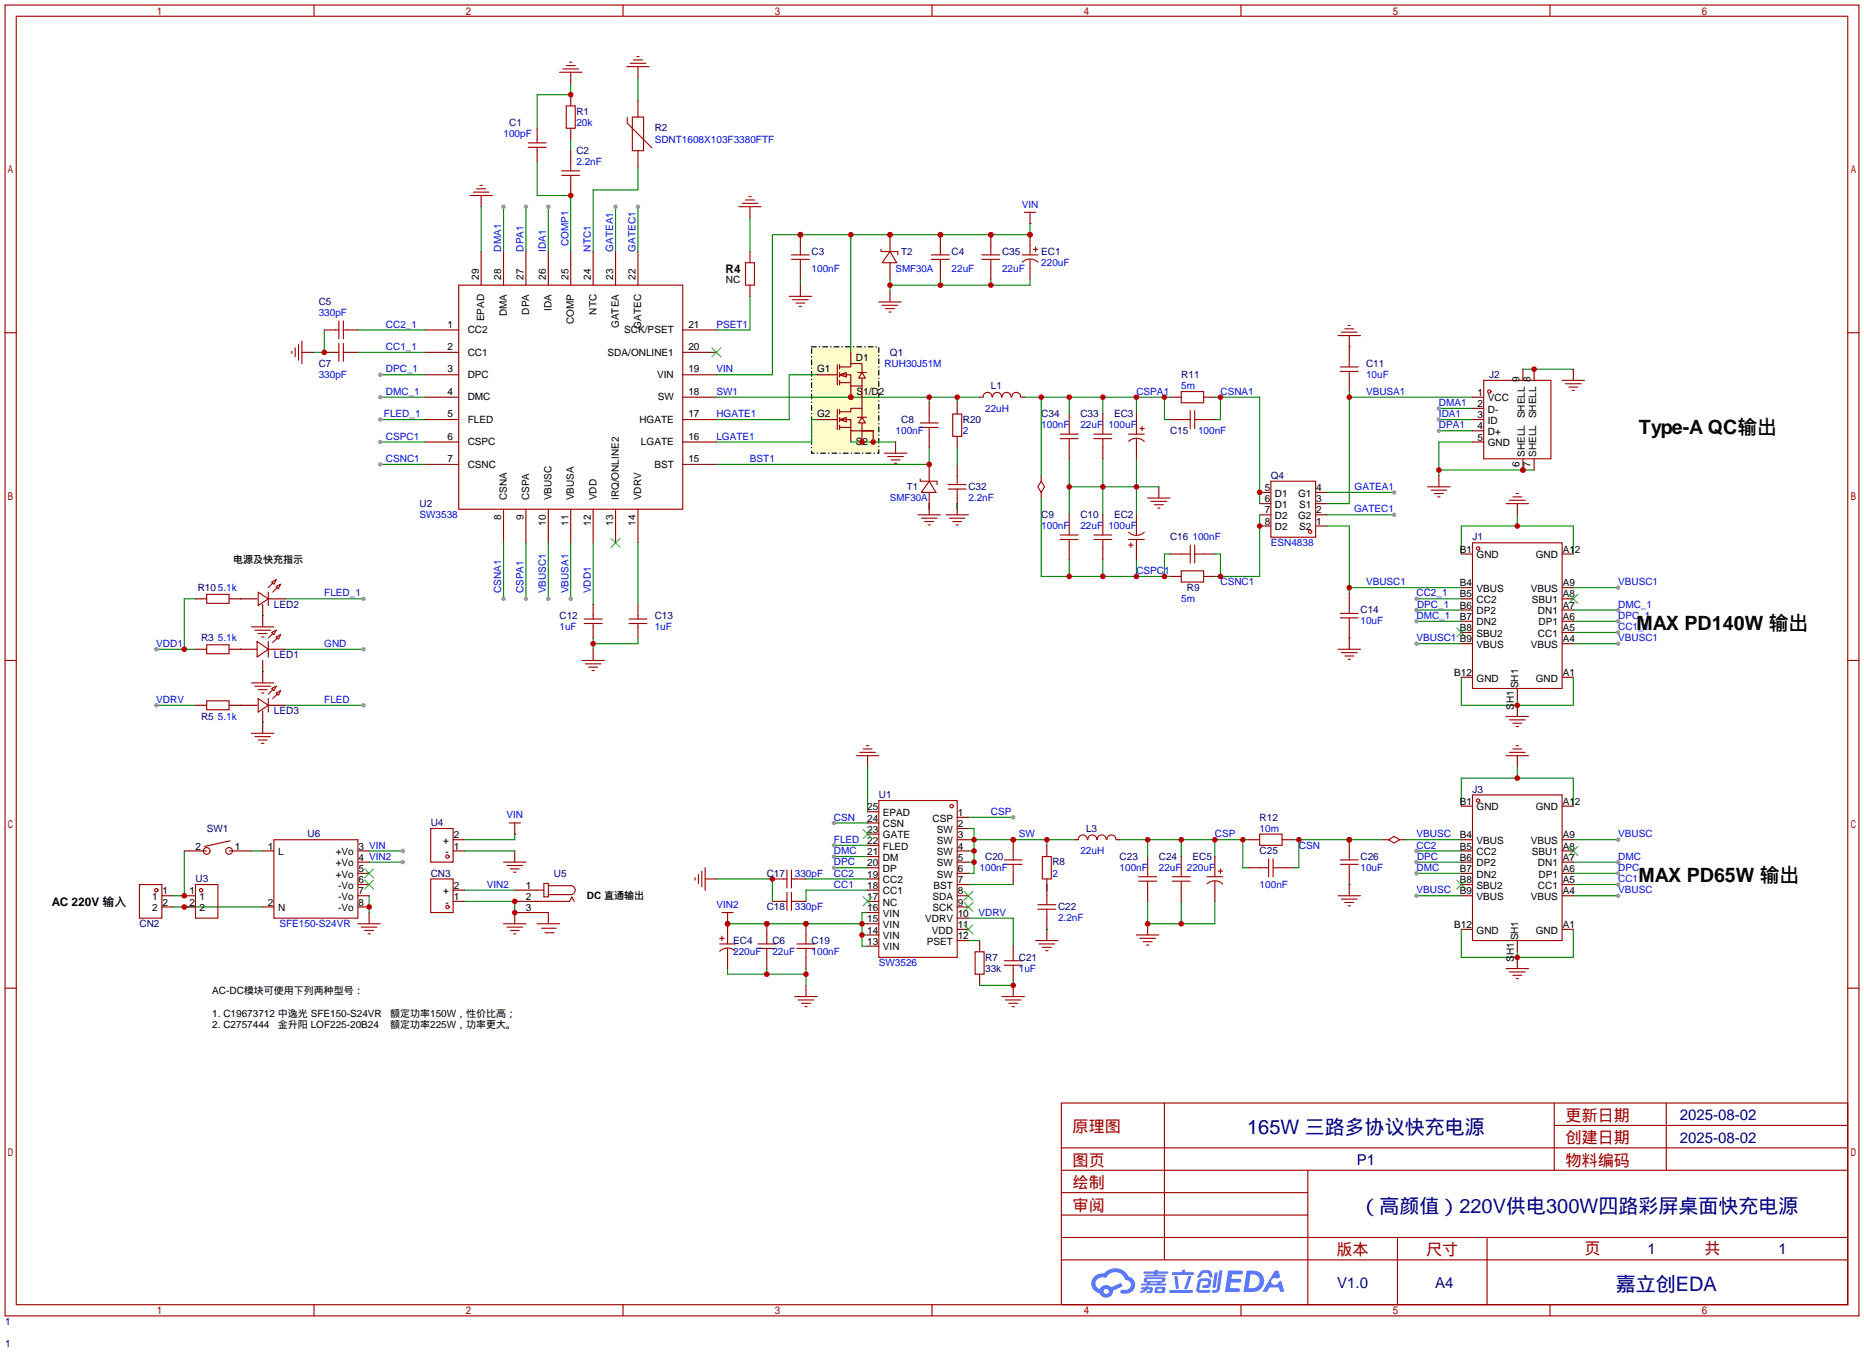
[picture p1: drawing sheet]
<svg xmlns="http://www.w3.org/2000/svg" width="423mm" height="307mm" viewBox="0 0 423 307" stroke-linecap="round" stroke-linejoin="round" font-family="sans-serif">
<defs><g id="words">
<g font-size="4.5">
<text x="371.6" y="98.3">Type-A QC输出</text>
<text x="371" y="142.8">MAX PD140W 输出</text>
<text x="371.5" y="199.9">MAX PD65W 输出</text>
</g>
<g font-size="4.5" fill="#000080">
<text x="282.8" y="257.1">165W 三路多协议快充电源</text>
<text x="308.2" y="274.9">（高颜值）220V供电300W四路彩屏桌面快充电源</text>
<text x="366.4" y="292.7">嘉立创EDA</text>
</g>
<g font-size="3.7" fill="#a00000">
<text x="243.2" y="256.7">原理图</text>
<text x="355" y="254.1">更新日期</text>
<text x="355" y="259.2">创建日期</text>
<text x="243.2" y="269.4">绘制</text>
<text x="243.2" y="264.3">图页</text>
<text x="355" y="264.3">物料编码</text>
<text x="243.2" y="274.4">审阅</text>
<text x="303" y="284.6">版本</text>
<text x="323.4" y="284.6">尺寸</text>
<text x="359.3" y="284.3">页</text>
<text x="386.5" y="284.3">共</text>
</g>
<g font-size="3.4" fill="#000080">
<text x="380.9" y="254">2025-08-02</text>
<text x="380.9" y="259">2025-08-02</text>
<text x="307.7" y="264.1">P1</text>
<text x="373.6" y="284.2">1</text>
<text x="403.3" y="284.2">1</text>
<text x="303.2" y="292.1">V1.0</text>
<text x="325.5" y="292.1">A4</text>
</g>
<g font-size="2.7">
<text x="164.5" y="61.8">R4</text>
<text x="11.8" y="205.3">AC 220V 输入</text>
</g>
<g font-size="2.3" fill="#000080">
<text x="115.4" y="28.5">C1</text>
<text x="130.7" y="26">R1</text>
<text x="148.5" y="29.8">R2</text>
<text x="130.7" y="34.9">C2</text>
<text x="184" y="57.7">C3</text>
<text x="215.8" y="57.7">C4</text>
<text x="227.2" y="57.7">C35</text>
<text x="236.1" y="57.7">EC1</text>
<text x="72.3" y="69.2">C5</text>
<text x="72.3" y="83.1">C7</text>
<text x="201.8" y="80.6">Q1</text>
<text x="309.8" y="83.1">C11</text>
<text x="224.7" y="88.2">L1</text>
<text x="267.8" y="85.7">R11</text>
<text x="337.7" y="85.7">J2</text>
<text x="204.3" y="95.8">C8</text>
<text x="218.3" y="95.8">R20</text>
<text x="236.1" y="94.6">C34</text>
<text x="245" y="94.6">C33</text>
<text x="252.6" y="94.6">EC3</text>
<text x="265.3" y="98.4">C15</text>
<text x="219.6" y="111.1">C32</text>
<text x="288.2" y="108.5">Q4</text>
<text x="95.1" y="114.9">U2</text>
<text x="236.1" y="117.4">C9</text>
<text x="245" y="117.4">C10</text>
<text x="252.6" y="117.4">EC2</text>
<text x="265.3" y="122.5">C16</text>
<text x="333.9" y="122.5">J1</text>
<text x="44.8" y="133.9">R10</text>
<text x="62.1" y="137.8">LED2</text>
<text x="269.1" y="133.9">R9</text>
<text x="126.9" y="140.3">C12</text>
<text x="148.5" y="140.3">C13</text>
<text x="308.5" y="139">C14</text>
<text x="45.6" y="145.4">R3</text>
<text x="62.1" y="149.2">LED1</text>
<text x="62.1" y="161.9">LED3</text>
<text x="45.6" y="163.2">R5</text>
<text x="333.9" y="179.7">J3</text>
<text x="199.3" y="180.9">U1</text>
<text x="46.9" y="188.6">SW1</text>
<text x="69.7" y="189.8">U6</text>
<text x="97.7" y="187.3">U4</text>
<text x="246.3" y="188.6">L3</text>
<text x="285.6" y="186">R12</text>
<text x="223.4" y="194.9">C20</text>
<text x="238.6" y="196.2">R8</text>
<text x="253.9" y="194.9">C23</text>
<text x="262.8" y="194.9">C24</text>
<text x="270.4" y="194.9">EC5</text>
<text x="285.6" y="193.6">C25</text>
<text x="308.5" y="194.9">C26</text>
<text x="44.3" y="200">U3</text>
<text x="97.7" y="198.7">CN3</text>
<text x="125.6" y="198.7">U5</text>
<text x="173.9" y="198.7">C17</text>
<text x="173.9" y="206.3">C18</text>
<text x="239.9" y="206.3">C22</text>
<text x="31.6" y="210.1">CN2</text>
<text x="166.2" y="214">EC4</text>
<text x="175.1" y="214">C6</text>
<text x="184" y="214">C19</text>
<text x="223.4" y="217.8">R7</text>
<text x="223.4" y="220.3">33k</text>
<text x="231" y="217.8">C21</text>
<text x="1.1" y="300.3">1</text>
<text x="1.1" y="305.4">1</text>
</g>
<g font-size="2.3" fill="#00f">
<text x="130.7" y="28.5">20k</text>
<text x="114.2" y="31.1">100pF</text>
<text x="148.5" y="32.3">SDNT1608X103F3380FTF</text>
<text x="130.7" y="37.4">2.2nF</text>
<text x="231.7" y="47.1">VIN</text>
<text x="113.6" y="57" transform="rotate(-90 113.6 57)">DMA1</text>
<text x="118.7" y="57" transform="rotate(-90 118.7 57)">DPA1</text>
<text x="123.8" y="57" transform="rotate(-90 123.8 57)">IDA1</text>
<text x="128.9" y="55.8" transform="rotate(-90 128.9 55.8)">COMP1</text>
<text x="133.9" y="57" transform="rotate(-90 133.9 57)">NTC1</text>
<text x="139" y="57" transform="rotate(-90 139 57)">GATEA1</text>
<text x="144.1" y="57" transform="rotate(-90 144.1 57)">GATEC1</text>
<text x="184" y="61.6">100nF</text>
<text x="215.8" y="61.6">22uF</text>
<text x="227.2" y="61.6">22uF</text>
<text x="236.1" y="60.3">220uF</text>
<text x="72.3" y="71.7">330pF</text>
<text x="87.5" y="74.3">CC2_1</text>
<text x="162.4" y="74.3">PSET1</text>
<text x="87.5" y="79.3">CC1_1</text>
<text x="200.5" y="83.1">RUH30J51M</text>
<text x="72.3" y="85.7">330pF</text>
<text x="87.5" y="84.4">DPC_1</text>
<text x="87.5" y="89.5">DMC_1</text>
<text x="162.4" y="89.5">SW1</text>
<text x="162.4" y="84.4">VIN</text>
<text x="257.7" y="89.5">CSPA1</text>
<text x="267.8" y="88.2">5m</text>
<text x="276.7" y="89.5">CSNA1</text>
<text x="309.8" y="85.7">10uF</text>
<text x="309.8" y="89.5">VBUSA1</text>
<text x="87.1" y="94.6">FLED_1</text>
<text x="162.4" y="94.6">HGATE1</text>
<text x="223.4" y="93.3">22uH</text>
<text x="326.3" y="92">DMA1</text>
<text x="326.3" y="94.6">IDA1</text>
<text x="87.5" y="99.7">CSPC1</text>
<text x="162.4" y="99.7">LGATE1</text>
<text x="203.1" y="98.4">100nF</text>
<text x="218.3" y="98.4">2</text>
<text x="236.1" y="97.1">100nF</text>
<text x="245" y="97.1">22uF</text>
<text x="251.3" y="97.1">100uF</text>
<text x="271.7" y="98.4">100nF</text>
<text x="326.3" y="97.1">DPA1</text>
<text x="87.5" y="104.7">CSNC1</text>
<text x="170.1" y="104.7">BST1</text>
<text x="219.6" y="113.6">2.2nF</text>
<text x="307.2" y="111.1">GATEA1</text>
<text x="95.1" y="117.4">SW3538</text>
<text x="236.1" y="120">100nF</text>
<text x="245" y="120">22uF</text>
<text x="251.3" y="120">100uF</text>
<text x="307" y="116.2">GATEC1</text>
<text x="270.4" y="122.5">100nF</text>
<text x="288.2" y="123.8">ESN4838</text>
<text x="257.7" y="130.1">CSPC1</text>
<text x="49.4" y="133.9">5.1k</text>
<text x="73.5" y="135.2">FLED_1</text>
<text x="113.6" y="134.5" transform="rotate(-90 113.6 134.5)">CSNA1</text>
<text x="118.7" y="134.5" transform="rotate(-90 118.7 134.5)">CSPA1</text>
<text x="123.8" y="134.5" transform="rotate(-90 123.8 134.5)">VBUSC1</text>
<text x="128.9" y="134.5" transform="rotate(-90 128.9 134.5)">VBUSA1</text>
<text x="133.9" y="134.5" transform="rotate(-90 133.9 134.5)">VDD1</text>
<text x="267.8" y="136.5">5m</text>
<text x="276.7" y="132.7">CSNC1</text>
<text x="309.8" y="132.7">VBUSC1</text>
<text x="321.2" y="135.2">CC2_1</text>
<text x="321.3" y="137.8">DPC_1</text>
<text x="366.9" y="137.8">DMC_1</text>
<text x="366.9" y="132.7">VBUSC1</text>
<text x="126.9" y="142.8">1uF</text>
<text x="148.5" y="142.8">1uF</text>
<text x="308.5" y="141.6">10uF</text>
<text x="321.2" y="140.3">DMC_1</text>
<text x="366.9" y="140.3">DPC_1</text>
<text x="366.9" y="142.8">CC1_1</text>
<text x="35.4" y="146.6">VDD1</text>
<text x="49.4" y="145.4">5.1k</text>
<text x="73.5" y="146.6">GND</text>
<text x="321.2" y="145.4">VBUSC1 B9</text>
<text x="366.9" y="145.4">VBUSC1</text>
<text x="35.4" y="159.3">VDRV</text>
<text x="73.5" y="159.3">FLED</text>
<text x="49.4" y="163.2">5.1k</text>
<text x="114.8" y="185.5">VIN</text>
<text x="224.7" y="184.7">CSP</text>
<text x="189.1" y="186">CSN</text>
<text x="189.1" y="191.1">FLED</text>
<text x="231" y="189.8">SW</text>
<text x="275.5" y="189.8">CSP</text>
<text x="285.6" y="188.6">10m</text>
<text x="321.2" y="189.8">VBUSC</text>
<text x="366.9" y="189.8">VBUSC</text>
<text x="189.1" y="196.2">DPC</text>
<text x="189.1" y="193.6">DMC</text>
<text x="222.1" y="197.4">100nF</text>
<text x="245" y="193.6">22uH</text>
<text x="253.9" y="197.4">100nF</text>
<text x="262.8" y="197.4">22uF</text>
<text x="269.1" y="197.4">220uF</text>
<text x="294.5" y="192.4">CSN</text>
<text x="308.5" y="197.4">10uF</text>
<text x="321.2" y="192.4">CC2</text>
<text x="321.2" y="197.4">DMC</text>
<text x="321.3" y="194.9">DPC</text>
<text x="366.9" y="194.9">DMC</text>
<text x="366.9" y="197.4">DPC</text>
<text x="110.4" y="201.3">VIN2</text>
<text x="180.2" y="198.7">330pF</text>
<text x="189.1" y="201.3">CC1</text>
<text x="189.1" y="198.7">CC2</text>
<text x="238.6" y="198.7">2</text>
<text x="285.6" y="201.3">100nF</text>
<text x="321.2" y="202.5">VBUSC</text>
<text x="366.9" y="202.5">VBUSC</text>
<text x="366.9" y="200">CC1</text>
<text x="162.5" y="205.8">VIN2</text>
<text x="180.2" y="206.3">330pF</text>
<text x="221.9" y="207.6">VDRV</text>
<text x="239.9" y="208.9">2.2nF</text>
<text x="63.4" y="210.1">SFE150-S24VR</text>
<text x="166.2" y="216.5">220uF</text>
<text x="175.1" y="216.5">22uF</text>
<text x="184" y="216.5">100nF</text>
<text x="199.3" y="219">SW3526</text>
<text x="231" y="220.3">1uF</text>
</g>
<g font-size="2.3">
<text x="108.5" y="63.4" transform="rotate(-90 108.5 63.4)">29</text>
<text x="113.6" y="63.4" transform="rotate(-90 113.6 63.4)">28</text>
<text x="118.7" y="63.4" transform="rotate(-90 118.7 63.4)">27</text>
<text x="123.8" y="63.4" transform="rotate(-90 123.8 63.4)">26</text>
<text x="128.9" y="63.4" transform="rotate(-90 128.9 63.4)">25</text>
<text x="133.9" y="63.4" transform="rotate(-90 133.9 63.4)">24</text>
<text x="139" y="63.4" transform="rotate(-90 139 63.4)">23</text>
<text x="144.1" y="63.4" transform="rotate(-90 144.1 63.4)">22</text>
<text x="164.6" y="64.1">NC</text>
<text x="114.9" y="71.7" transform="rotate(-90 114.9 71.7)">DMA</text>
<text x="120" y="71.3" transform="rotate(-90 120 71.3)">DPA</text>
<text x="125.1" y="70.5" transform="rotate(-90 125.1 70.5)">IDA</text>
<text x="135.2" y="71.3" transform="rotate(-90 135.2 71.3)">NTC</text>
<text x="101.5" y="74.3">1</text>
<text x="106" y="75.5">CC2</text>
<text x="109.8" y="72.9" transform="rotate(-90 109.8 72.9)">EPAD</text>
<text x="130.1" y="73.5" transform="rotate(-90 130.1 73.5)">COMP</text>
<text x="140.3" y="74.4" transform="rotate(-90 140.3 74.4)">GATEA</text>
<text x="141.6" y="75.5">SCK/PSET</text>
<text x="145.4" y="74.5" transform="rotate(-90 145.4 74.5)">GATEC</text>
<text x="156.1" y="74.3">21</text>
<text x="101.5" y="79.3">2</text>
<text x="106" y="80.6">CC1</text>
<text x="137.8" y="80.6">SDA/ONLINE1</text>
<text x="156.1" y="79.3">20</text>
<text x="194.1" y="81.9">D1</text>
<text x="101.5" y="84.4">3</text>
<text x="101.5" y="89.5">4</text>
<text x="106" y="85.7">DPC</text>
<text x="149" y="85.7">VIN</text>
<text x="156.1" y="89.5">18</text>
<text x="156.1" y="84.4">19</text>
<text x="185.3" y="84.4">G1</text>
<text x="194.2" y="89.5">S1/D2</text>
<text x="335" y="89.7">1</text>
<text x="344.5" y="86.6" transform="rotate(-90 344.5 86.6)">9</text>
<text x="347.1" y="86.6" transform="rotate(-90 347.1 86.6)">8</text>
<text x="101.5" y="94.6">5</text>
<text x="106" y="90.8">DMC</text>
<text x="106" y="95.8">FLED</text>
<text x="145" y="95.8">HGATE</text>
<text x="149.1" y="90.8">SW</text>
<text x="156.1" y="94.6">17</text>
<text x="185.3" y="94.6">G2</text>
<text x="335" y="92.3">2</text>
<text x="335" y="94.8">3</text>
<text x="337.4" y="91">VCC</text>
<text x="337.4" y="93.5">D-</text>
<text x="101.5" y="99.7">6</text>
<text x="106" y="100.9">CSPC</text>
<text x="145.3" y="100.9">LGATE</text>
<text x="156.1" y="99.7">16</text>
<text x="194.1" y="100.9">S2</text>
<text x="335" y="97.4">4</text>
<text x="335" y="99.9">5</text>
<text x="337.4" y="96.1">ID</text>
<text x="337.4" y="98.6">D+</text>
<text x="337.4" y="101.2">GND</text>
<text x="101.5" y="104.7">7</text>
<text x="106" y="106">CSNC</text>
<text x="148.4" y="106">BST</text>
<text x="156.1" y="104.7">15</text>
<text x="344.5" y="105.9" transform="rotate(-90 344.5 105.9)">6</text>
<text x="345.8" y="103.6" transform="rotate(-90 345.8 103.6)">SHELL SHELL</text>
<text x="347.1" y="105.9" transform="rotate(-90 347.1 105.9)">7</text>
<text x="348.3" y="103.6" transform="rotate(-90 348.3 103.6)">SHELL SHELL</text>
<text x="114.9" y="113.4" transform="rotate(-90 114.9 113.4)">CSNA</text>
<text x="120" y="113.4" transform="rotate(-90 120 113.4)">CSPA</text>
<text x="125.1" y="113.4" transform="rotate(-90 125.1 113.4)">VBUSC</text>
<text x="130.1" y="113.4" transform="rotate(-90 130.1 113.4)">VBUSA</text>
<text x="135.2" y="113.4" transform="rotate(-90 135.2 113.4)">VDD</text>
<text x="140.3" y="113.4" transform="rotate(-90 140.3 113.4)">IRQ/ONLINE2</text>
<text x="145.4" y="113.4" transform="rotate(-90 145.4 113.4)">VDRV</text>
<text x="286.8" y="113.9">6</text>
<text x="286.8" y="111.3">5</text>
<text x="289.1" y="112.6">D1</text>
<text x="294.4" y="112.6">G1</text>
<text x="298.4" y="111.3">4</text>
<text x="298.4" y="113.9">3</text>
<text x="113.6" y="118" transform="rotate(-90 113.6 118)">8</text>
<text x="118.7" y="118" transform="rotate(-90 118.7 118)">9</text>
<text x="123.8" y="119.2" transform="rotate(-90 123.8 119.2)">10</text>
<text x="128.9" y="119.2" transform="rotate(-90 128.9 119.2)">11</text>
<text x="133.9" y="119.2" transform="rotate(-90 133.9 119.2)">12</text>
<text x="139" y="119.2" transform="rotate(-90 139 119.2)">13</text>
<text x="144.1" y="119.2" transform="rotate(-90 144.1 119.2)">14</text>
<text x="286.8" y="118.9">8</text>
<text x="286.8" y="116.4">7</text>
<text x="289.1" y="117.7">D2</text>
<text x="289.1" y="115.1">D1</text>
<text x="294.4" y="117.7">G2</text>
<text x="294.6" y="115.1">S1</text>
<text x="298.4" y="116.4">2</text>
<text x="298.4" y="118.9">1</text>
<text x="289.1" y="120.2">D2</text>
<text x="294.6" y="120.2">S2</text>
<text x="331" y="125.3">B1</text>
<text x="354.3" y="125.3">A12</text>
<text x="52.9" y="127.6">电源及快充指示</text>
<text x="334.8" y="126.6">GND</text>
<text x="348.2" y="126.6">GND</text>
<text x="331" y="132.9">B4</text>
<text x="331" y="135.5">B5</text>
<text x="331" y="138">B6</text>
<text x="334.8" y="134.2">VBUS</text>
<text x="334.8" y="136.7">CC2</text>
<text x="347.1" y="134.2">VBUS</text>
<text x="347.3" y="136.7">SBU1</text>
<text x="354.3" y="135.5">A8</text>
<text x="354.3" y="138">A7</text>
<text x="354.3" y="132.9">A9</text>
<text x="331" y="143.1">B8</text>
<text x="331" y="140.5">B7</text>
<text x="334.8" y="139.3">DP2</text>
<text x="334.8" y="141.8">DN2</text>
<text x="348.7" y="139.3">DN1</text>
<text x="348.9" y="141.8">DP1</text>
<text x="354.3" y="143.1">A5</text>
<text x="354.3" y="140.5">A6</text>
<text x="334.8" y="144.3">SBU2</text>
<text x="334.8" y="146.9">VBUS</text>
<text x="347.1" y="146.9">VBUS</text>
<text x="348.7" y="144.3">CC1</text>
<text x="354.3" y="145.6">A4</text>
<text x="329.7" y="153.2">B12</text>
<text x="334.8" y="154.5">GND</text>
<text x="348.2" y="154.5">GND</text>
<text x="354.3" y="153.2">A1</text>
<text x="343.2" y="161" transform="rotate(-90 343.2 161)">SH1</text>
<text x="344.3" y="156.1" transform="rotate(-90 344.3 156.1)">SH1</text>
<text x="196.6" y="183.7">25</text>
<text x="200.2" y="185">EPAD</text>
<text x="217.2" y="185">1</text>
<text x="331" y="182.4">B1</text>
<text x="334.8" y="183.7">GND</text>
<text x="348.2" y="183.7">GND</text>
<text x="354.3" y="182.4">A12</text>
<text x="100.5" y="191.3">+</text>
<text x="102.9" y="190.1">2</text>
<text x="196.6" y="191.3">22</text>
<text x="196.6" y="188.8">23</text>
<text x="196.6" y="186.3">24</text>
<text x="200.2" y="190.1">GATE</text>
<text x="200.2" y="187.5">CSN</text>
<text x="211.4" y="186.3">CSP</text>
<text x="212.4" y="188.8">SW</text>
<text x="212.4" y="191.3">SW</text>
<text x="217.2" y="187.5">2</text>
<text x="217.2" y="190.1">3</text>
<text x="331" y="190.1">B4</text>
<text x="334.8" y="191.3">VBUS</text>
<text x="347.1" y="191.3">VBUS</text>
<text x="354.3" y="190.1">A9</text>
<text x="44.3" y="192.6">2</text>
<text x="53.2" y="192.6">1</text>
<text x="60.7" y="192.6">1</text>
<text x="63" y="193.9">L</text>
<text x="76.1" y="193.9">+Vo</text>
<text x="76.1" y="196.4">+Vo</text>
<text x="81.3" y="192.6">3 VIN</text>
<text x="81.3" y="195.1">4 VIN2</text>
<text x="81.3" y="197.7">5</text>
<text x="101" y="193.9">-</text>
<text x="102.9" y="192.6">1</text>
<text x="196.6" y="196.4">20</text>
<text x="196.6" y="193.9">21</text>
<text x="200.2" y="197.7">DP</text>
<text x="200.2" y="195.1">DM</text>
<text x="200.2" y="192.6">FLED</text>
<text x="212.4" y="193.9">SW</text>
<text x="212.4" y="196.4">SW</text>
<text x="217.2" y="192.6">4</text>
<text x="217.2" y="195.1">5</text>
<text x="217.2" y="197.7">6</text>
<text x="331" y="192.6">B5</text>
<text x="331" y="195.1">B6</text>
<text x="331" y="197.7">B7</text>
<text x="334.8" y="193.9">CC2</text>
<text x="334.8" y="196.4">DP2</text>
<text x="347.3" y="193.9">SBU1</text>
<text x="348.7" y="196.4">DN1</text>
<text x="354.3" y="192.6">A8</text>
<text x="354.3" y="197.7">A6</text>
<text x="354.3" y="195.1">A7</text>
<text x="36.8" y="202.8">1</text>
<text x="42.9" y="202.8">1</text>
<text x="76.1" y="199">+Vo</text>
<text x="76.7" y="201.5">-Vo</text>
<text x="81.3" y="200.2">6</text>
<text x="81.3" y="202.8">7</text>
<text x="100.5" y="202.8">+</text>
<text x="102.9" y="201.5">2</text>
<text x="119.3" y="201.5">1</text>
<text x="133.1" y="203.8">DC 直通输出</text>
<text x="196.6" y="201.5">18</text>
<text x="196.6" y="199">19</text>
<text x="200.2" y="202.8">CC1</text>
<text x="200.2" y="200.2">CC2</text>
<text x="211.7" y="201.5">BST</text>
<text x="212.4" y="199">SW</text>
<text x="217.2" y="200.2">7</text>
<text x="217.2" y="202.8">8</text>
<text x="331" y="200.2">B8</text>
<text x="331" y="202.8">B9</text>
<text x="334.8" y="201.5">SBU2</text>
<text x="334.8" y="199">DN2</text>
<text x="348.7" y="201.5">CC1</text>
<text x="348.9" y="199">DP1</text>
<text x="354.3" y="202.8">A4</text>
<text x="354.3" y="200.2">A5</text>
<text x="34.5" y="204">1</text>
<text x="34.5" y="206.6">2</text>
<text x="36.8" y="205.3">2</text>
<text x="42.9" y="205.3">2</text>
<text x="45.3" y="204">1</text>
<text x="45.3" y="206.6">2</text>
<text x="60.7" y="205.3">2</text>
<text x="63" y="206.6">N</text>
<text x="76.7" y="206.6">-Vo</text>
<text x="76.7" y="204">-Vo</text>
<text x="81.3" y="205.3">8</text>
<text x="101" y="205.3">-</text>
<text x="102.9" y="204">1</text>
<text x="119.3" y="206.6">3</text>
<text x="119.3" y="204">2</text>
<text x="196.6" y="209.1">15</text>
<text x="196.6" y="206.6">16</text>
<text x="196.6" y="204">17</text>
<text x="200.2" y="207.8">VIN</text>
<text x="200.2" y="205.3">NC</text>
<text x="209.8" y="209.1">VDRV</text>
<text x="211.4" y="204">SDA</text>
<text x="211.4" y="206.6">SCK</text>
<text x="217.2" y="205.3">9</text>
<text x="217.2" y="207.8">10</text>
<text x="334.8" y="204">VBUS</text>
<text x="347.1" y="204">VBUS</text>
<text x="196.6" y="214.2">13</text>
<text x="196.6" y="211.7">14</text>
<text x="200.2" y="215.5">VIN</text>
<text x="200.2" y="212.9">VIN</text>
<text x="200.2" y="210.4">VIN</text>
<text x="210.2" y="214.2">PSET</text>
<text x="211.3" y="211.7">VDD</text>
<text x="217.2" y="210.4">11</text>
<text x="217.2" y="212.9">12</text>
<text x="329.7" y="210.4">B12</text>
<text x="334.8" y="211.7">GND</text>
<text x="344.3" y="213.2" transform="rotate(-90 344.3 213.2)">SH1</text>
<text x="348.2" y="211.7">GND</text>
<text x="354.3" y="210.4">A1</text>
<text x="343.2" y="218.1" transform="rotate(-90 343.2 218.1)">SH1</text>
<text x="48.1" y="225.4">AC-DC模块可使用下列两种型号：</text>
<text x="48.1" y="230.5">1. C19673712 中逸光 SFE150-S24VR</text>
<text x="48.1" y="233">2. C2757444</text>
<text x="63" y="233">金升阳 LOF225-20B24</text>
<text x="88.5" y="230.5">额定功率150W，性价比高；</text>
<text x="88.5" y="233">额定功率225W，功率更大。</text>
</g>
<g font-size="2.2" fill="#000080">
<text x="204.3" y="57.7">T2</text>
<text x="205.6" y="111.1">T1</text>
</g>
<g font-size="2.2" fill="#00f">
<text x="203.1" y="61.6">SMF30A</text>
<text x="201.8" y="113.6">SMF30A</text>
</g>
</g></defs>
<path d="M184 78.6h15.3v24.1h-15.3z" fill="#ffc" stroke="#000" stroke-width=".25" stroke-dasharray="1 .8 0 .8"/>
<g fill="none" stroke="#a10000" stroke-width=".25">
<path d="M1.1 1.1h420.4v297.2h-420.4zM3.7 3.7h415.3v292.1h-415.3zM71.2 1.1v2.6M141.3 1.1v2.6M211.3 1.1v2.6M281.4 1.1v2.6M351.5 1.1v2.6M1.1 75.4h2.6M419 75.4h2.5M1.1 149.7h2.6M419 149.7h2.5M1.1 224h2.6"/>
<path d="M419 224h2.5M240.7 250.1h178.3v45.7h-178.3zM264 250.1v35.5M352.4 250.1v15.2M352.4 255.1h66.6M377.8 250.1v15.2M240.7 270.4h55.8M240.7 265.3h178.3M240.7 275.5h55.8M240.7 260.2h178.3M296.5 265.3v30.5M71.2 295.8v2.5"/>
<path d="M141.3 295.8v2.5M211.3 295.8v2.5M240.7 285.6h178.3M240.7 280.5h178.3M281.4 295.8v2.5M316.9 280.5v15.3M337.2 280.5v15.3M351.5 295.8v2.5"/>
</g>
<g fill="#5487ff">
<path d="M278.5 288h2.7a.48 .48 0 0 1 .7 .5 .48 .48 0 0 1-.7 .4h-1.8l-.2 1h1.9a.43 .43 0 0 1 .4 .5 .43 .43 0 0 1-.5 .4h-1.9l-.2 1.3h1.7a.45 .45 0 0 1 .6 .1 .45 .45 0 0 1-.2 .6l-3.3 .1z"/>
<path d="M289.1 288.1h.8l.4 1.4-.7 .4a.84 .84 0 0 0-1.3 .2 .84 .84 0 0 0 .4 1.2 .84 .84 0 0 0 1.1-.4l.1-.3 .6-.3 .7 2.6h-1l-.2-1.1h-2.1l-.6 1.1h-1.1z"/>
<path d="M275.4 288.5h.8l-.5 3.2a.36 .36 0 0 1-.4 .3 .36 .36 0 0 1-.4-.3z"/>
<path d="M276.5 288h.7l-.6 4.3a1.13 1.13 0 0 1-1.8 .6l.2-.4 .7-.1 .2-.2z"/>
<path d="M272.2 288.3l.6-.3h1a.77 .77 0 0 1 .9 .5l.3 .9-.2 .2h-.5l-.3-.9-.2-.1h-1l-.7 1h-.6z"/>
<path d="M271.8 290.2l.5-.4h1.7a.81 .81 0 0 1 .7 .5 .81 .81 0 0 1-.2 .9 .81 .81 0 0 1-.9 .8h-.7a.32 .32 0 0 1-.3-.4 .32 .32 0 0 1 .4-.3h.7l.2-.8h-1.6l-.3 1.9 2.1 .1a.32 .32 0 0 1 .3 .3 .32 .32 0 0 1-.3 .3h-2.3l-.5-.3-.1-.5z"/>
<path d="M265.2 292.4h5a.33 .33 0 0 1 .3 .4 .33 .33 0 0 1-.3 .3h-4.9l-.2-.2z"/>
<path d="M269.5 289.3h.7l-.6 2a.98 .98 0 0 1-.8 1l-.3-.3z"/>
<path d="M266.3 289.3h.7l.3 2.6a.34 .34 0 0 1-.3 .3 .34 .34 0 0 1-.4-.2z"/>
<path d="M265.8 288.4h2.2l.2-.6h.6l-.1 .6h1.8a.32 .32 0 0 1 .3 .3 .32 .32 0 0 1-.4 .3h-4.5l-.2-.1z"/>
<path d="M258.8 291.8h.9l.1-.2h.7l-.1 .2 .9 .1 .1 .1-.2 1-1.3 .2v-.5h.7l.1-.4a.68 .68 0 0 0-1 .4l-1 .5-.2-.5 1-.4h-.8z"/>
<path d="M259.3 288.3h2.5v-.4h.8l-.1 .4h2.2l.2 .2-.2 .2h-2.3v.3h1.8l.2 .2-.2 .2h-4.5l-.1-.4h2l.1-.3h-2.3l-.1-.1z"/>
<path d="M282.7 288l-.8 4.9h1.7a2.5 2.5 0 0 0 3-2.5 2.5 2.5 0 0 0-3.1-2.4zM283.6 288.9a1.65 1.65 0 0 1 2 1.7 1.65 1.65 0 0 1-2.2 1.5h-.3z"/>
<path d="M259.5 289.8l-.2 .7 .7 .2 .1 .3h-1.3l.1 .4h5.4l.2-.1-.2-.3h-1.2l.2-.3a.7 .7 0 0 0 .8-.2 .7 .7 0 0 0 0-.9h-4.2zM260.1 290l3.5 .1-.2 .3h-3.3zM260.8 290.7h1.7l-.2 .3h-1.4z"/>
<path d="M262 291.9a1.05 1.05 0 0 0-.1 1.2 2.91 2.91 0 0 0 2.2-.1 .98 .98 0 0 0 0-1.2l-1.6-.1zM262.6 292.2h.8l.1 .3-.2 .2h-.8z"/>
<path d="M248.2 289.4a2.23 2.23 0 0 0-.7 2.3 2.23 2.23 0 0 0 1.8 1.5 1.58 1.58 0 0 0 1.8 1 1.58 1.58 0 0 0 1.3-1.6l2.2-1-.5-.8-2.1 1a1.65 1.65 0 0 0-2.7 .5 1.47 1.47 0 0 1-.7-2.1 1.47 1.47 0 0 1 2.2-.4 2.3 2.3 0 0 1 2.3-1.4 2.3 2.3 0 0 1 2.1 1.8 1.12 1.12 0 0 1 1.2 1 1.12 1.12 0 0 1-1.1 1.2h-.7a.45 .45 0 0 0-.6 .4 .45 .45 0 0 0 .5 .5 2.21 2.21 0 0 0 2.2-.6 2.21 2.21 0 0 0 .5-2.2 2.13 2.13 0 0 0-1.3-1.1 3.3 3.3 0 0 0-5.6-.7l-1.1 .1zM250.3 292.8a.57 .57 0 0 1 1.1 0 .57 .57 0 0 1-1.1 0z"/>
</g>
<path d="M232.3 48.1h2.5M233.6 48.1v2.6" fill="none" stroke="#a10000" stroke-width=".25"/>
<path d="M233.6 50.7h.1" fill="none" stroke="#870000" stroke-width=".25"/>
<path d="M185.3 85h-6.4v10.1h-16.5M185.3 95.1h-1.3v5.1h-21.6M129.4 123.1v12.7" fill="none" stroke="#008700" stroke-width=".25"/>
<circle cx="129.4" cy="135.8" r=".51" fill="#999"/>
<path d="M162.4 90h59.7M210.7 90v1.3M217 90v1.3M210.7 101.5v3.8h-48.3" fill="none" stroke="#008700" stroke-width=".25"/>
<g fill="#c00">
<circle cx="210.7" cy="90" r=".63"/>
<circle cx="192.9" cy="90" r=".63"/>
<circle cx="217" cy="90" r=".63"/>
</g>
<path d="M192.9 53.2v26.7M233.6 50.7v2.5h-58.5v31.8h-12.7" fill="none" stroke="#008700" stroke-width=".25"/>
<g fill="#c00">
<circle cx="181.5" cy="53.2" r=".63"/>
<circle cx="192.9" cy="53.2" r=".63"/>
<circle cx="201.8" cy="53.2" r=".63"/>
<circle cx="213.2" cy="53.2" r=".63"/>
<circle cx="224.7" cy="53.2" r=".63"/>
<circle cx="233.6" cy="53.2" r=".63"/>
</g>
<path d="M305.9 78.6h.1M326.3 92.6h7.6M305.9 144.7h.1" fill="none" stroke="#008700" stroke-width=".25"/>
<circle cx="326.3" cy="92.6" r=".51" fill="#999"/>
<path d="M124.3 123.1v12.7" fill="none" stroke="#008700" stroke-width=".25"/>
<circle cx="124.3" cy="135.8" r=".51" fill="#999"/>
<path d="M134.5 123.1v13.9M144.7 123.1v13.9M134.5 144.7v2.5M144.7 144.7v1.2h-10.2" fill="none" stroke="#008700" stroke-width=".25"/>
<circle cx="134.5" cy="145.9" r=".63" fill="#c00"/>
<path d="M86.2 85h10.2" fill="none" stroke="#008700" stroke-width=".25"/>
<circle cx="86.2" cy="85" r=".51" fill="#999"/>
<path d="M86.2 90h10.2" fill="none" stroke="#008700" stroke-width=".25"/>
<circle cx="86.2" cy="90" r=".51" fill="#999"/>
<path d="M114.2 46.9v10.1" fill="none" stroke="#008700" stroke-width=".25"/>
<circle cx="114.2" cy="46.9" r=".51" fill="#999"/>
<path d="M119.3 46.9v10.1" fill="none" stroke="#008700" stroke-width=".25"/>
<circle cx="119.3" cy="46.9" r=".51" fill="#999"/>
<path d="M129.4 18.9v2.6h-7.6v7.6M121.8 36.7v7.6h7.6v12.7M139.6 46.9v10.1" fill="none" stroke="#008700" stroke-width=".25"/>
<circle cx="139.6" cy="46.9" r=".51" fill="#999"/>
<path d="M144.7 46.9v10.1" fill="none" stroke="#008700" stroke-width=".25"/>
<circle cx="144.7" cy="46.9" r=".51" fill="#999"/>
<path d="M73.5 74.8v5.1h-2.5M81.2 74.8h15.2M81.2 79.9h15.2M326.3 97.7h7.6" fill="none" stroke="#008700" stroke-width=".25"/>
<circle cx="326.3" cy="97.7" r=".51" fill="#999"/>
<path d="M326.3 106.6h21.6M333.9 100.2h-7.6v7.6" fill="none" stroke="#008700" stroke-width=".25"/>
<g fill="#c00">
<circle cx="326.3" cy="106.6" r=".63"/>
<circle cx="345.3" cy="106.6" r=".63"/>
</g>
<path d="M300.9 119.3h5v15.2M305.9 133.2h25.4" fill="none" stroke="#008700" stroke-width=".25"/>
<circle cx="305.9" cy="133.2" r=".63" fill="#c00"/>
<path d="M144.7 38v5.1h-10.2v13.9M170.1 49.4v7.6M170.1 67.2v7.6h-7.7M119.3 123.1v12.7" fill="none" stroke="#008700" stroke-width=".25"/>
<circle cx="119.3" cy="135.8" r=".51" fill="#999"/>
<path d="M114.2 123.1v12.7" fill="none" stroke="#008700" stroke-width=".25"/>
<circle cx="114.2" cy="135.8" r=".51" fill="#999"/>
<path d="M86.2 105.3h10.2" fill="none" stroke="#008700" stroke-width=".25"/>
<circle cx="86.2" cy="105.3" r=".51" fill="#999"/>
<path d="M86.2 100.2h10.2" fill="none" stroke="#008700" stroke-width=".25"/>
<circle cx="86.2" cy="100.2" r=".51" fill="#999"/>
<path d="M129.4 31.6v2.6" fill="none" stroke="#008700" stroke-width=".25"/>
<path d="M121.8 29.1v2.5M121.8 34.2v2.5M129.4 21.5v2.5M129.4 29.1v2.5" fill="none" stroke="#870000" stroke-width=".25"/>
<path d="M119.8 33.4h4M119.8 32.4h4M121.8 31.6v.8M121.8 33.4v.8M128.4 24h2v5.1h-2z" fill="none" stroke="#a10000" stroke-width=".25"/>
<circle cx="129.4" cy="21.5" r=".63" fill="#c00"/>
<path d="M73.5 74.8h2.6M73.5 79.9h2.6M78.6 74.8h2.6M78.6 79.9h2.6" fill="none" stroke="#870000" stroke-width=".25"/>
<path d="M76.1 74.8h.7M76.8 72.8v4M77.9 72.8v4M77.9 74.8h.7" fill="none" stroke="#a10000" stroke-width=".25"/>
<circle cx="73.5" cy="79.9" r=".63" fill="#c00"/>
<path d="M179.5 58.8h4M179.5 57.8h4M181.5 55.8v2M76.1 79.9h.7M76.8 77.9v4M77.9 77.9v4M77.9 79.9h.7" fill="none" stroke="#a10000" stroke-width=".25"/>
<path d="M181.5 53.2v2.6M181.5 60.8v2.6" fill="none" stroke="#870000" stroke-width=".25"/>
<circle cx="181.5" cy="53.2" r=".63" fill="#c00"/>
<g fill="none" stroke="#a10000" stroke-width=".25">
<path d="M181.5 58.8v2M187.8 95.1h2.1M189.9 92.8v4.6M190.4 95.1h2.5v2.6h5.1h-2.5v-1.8M190.4 93.3h2.5v-.7h2.6v2M190.4 95.1l1.5-.5v1zM190.4 96.9h2.5M190.4 92.8v1.1M190.4 94.6v1M190.4 96.4v1M194.4 94.6h2.1M195.5 94.6l.7 1.3h-1.5z"/>
<path d="M208.7 96.9h4M208.7 95.9h4M210.7 93.9v2M210.7 96.9v2M303.9 83.2h4.1M303.9 84.2h4.1M305.9 81.2v2M305.9 84.2v2M134.5 139.6v.7M144.7 139.6v.7M303.9 139.1h4.1M305.9 137v2.1"/>
<path d="M132.5 141.4h4M132.5 140.3h4M134.5 141.4v.7M142.6 141.4h4.1M142.6 140.3h4.1M144.7 141.4v.7M303.9 140.1h4.1M305.9 140.1v2"/>
</g>
<g fill="none" stroke="#870000" stroke-width=".25">
<path d="M305.9 78.6v2.6M185.3 95.1h2.5M192.9 87.5v2.5M192.9 97.7v2.5M195.5 97.7v2.5M198 97.7v2.5M210.7 91.3v2.6M210.7 98.9v2.6M305.9 86.2v2.6M134.5 137v2.6M144.7 137v2.6M305.9 134.5v2.5"/>
<path d="M134.5 142.1v2.6M144.7 142.1v2.6M305.9 142.1v2.6"/>
</g>
<circle cx="192.9" cy="90" r=".63" fill="#c00"/>
<path d="M192.9 79.9v2.5M185.3 85h2.5" fill="none" stroke="#870000" stroke-width=".25"/>
<path d="M187.8 85h2.1M189.9 82.7v4.5M190.4 85h2.5v2.5h2.6v-1.8M190.4 83.2h2.5v-.8h2.6v2.1M190.4 85l1.5-.5v1zM190.4 82.7v1M190.4 84.5v1M190.4 86.2v1M190.4 86.7h2.5M194.4 84.5h2.1M195.5 84.5l.7 1.2h-1.5zM195.5 87.5v5.1" fill="none" stroke="#a10000" stroke-width=".25"/>
<path d="M192.9 100.2h10.2" fill="none" stroke="#008700" stroke-width=".25"/>
<g fill="#c00">
<circle cx="198" cy="100.2" r=".63"/>
<circle cx="195.5" cy="100.2" r=".63"/>
</g>
<path d="M321.2 135.8h10.1" fill="none" stroke="#008700" stroke-width=".25"/>
<circle cx="321.2" cy="135.8" r=".51" fill="#999"/>
<path d="M321.2 145.9h10.1" fill="none" stroke="#008700" stroke-width=".25"/>
<circle cx="321.2" cy="145.9" r=".51" fill="#999"/>
<path d="M321.2 140.8h10.1" fill="none" stroke="#008700" stroke-width=".25"/>
<circle cx="321.2" cy="140.8" r=".51" fill="#999"/>
<path d="M321.2 138.3h10.1" fill="none" stroke="#008700" stroke-width=".25"/>
<circle cx="321.2" cy="138.3" r=".51" fill="#999"/>
<path d="M356.7 138.3h10.2" fill="none" stroke="#008700" stroke-width=".25"/>
<circle cx="366.9" cy="138.3" r=".51" fill="#999"/>
<path d="M356.7 140.8h10.2" fill="none" stroke="#008700" stroke-width=".25"/>
<circle cx="366.9" cy="140.8" r=".51" fill="#999"/>
<path d="M356.7 133.2h10.2" fill="none" stroke="#008700" stroke-width=".25"/>
<circle cx="366.9" cy="133.2" r=".51" fill="#999"/>
<path d="M356.7 145.9h10.2" fill="none" stroke="#008700" stroke-width=".25"/>
<circle cx="366.9" cy="145.9" r=".51" fill="#999"/>
<path d="M356.7 143.4h10.2" fill="none" stroke="#008700" stroke-width=".25"/>
<circle cx="366.9" cy="143.4" r=".51" fill="#999"/>
<path d="M344 116.7v2.6M331.3 125.6v-6.3h25.4v6.3M331.3 153.5v6.4h25.4v-6.4M344 158.6v1.3" fill="none" stroke="#008700" stroke-width=".25"/>
<circle cx="344" cy="119.3" r=".63" fill="#c00"/>
<path d="M109.1 44.3v2.6M170.1 46.9v2.5M68.5 79.9h2.5M201.8 65.9v2.6M305.9 76.1v2.5M203.1 100.2v2.5M262.8 110.4v2.5M134.5 147.2v2.5M344 159.9v2.5" fill="none" stroke="#870000" stroke-width=".25"/>
<g fill="none" stroke="#a10000" stroke-width=".25">
<path d="M106.6 44.3h5M107.3 43.6h3.6M108.1 42.8h2M108.8 42h.5M167.5 46.9h5.1M168.3 46.1h3.5M169 45.3h2.1M169.8 44.6h.5M66.2 79.6v.5M66.9 78.9v2M67.7 78.1v3.6M68.5 77.3v5.1"/>
<path d="M199.3 68.5h5M200 69.2h3.6M200.8 70h2M201.5 70.7h.6M303.4 76.1h5.1M304.2 75.3h3.5M304.9 74.5h2.1M305.7 73.8h.5M200.5 102.7h5.1M201.3 103.5h3.6M202.1 104.3h2M202.8 105h.5"/>
<path d="M260.2 112.9h5.1M261 113.7h3.5M261.7 114.4h2.1M262.5 115.2h.5M132 149.7h5M132.7 150.5h3.6M133.5 151.3h2M134.2 152h.5"/>
</g>
<circle cx="344" cy="159.9" r=".63" fill="#c00"/>
<g fill="none" stroke="#a10000" stroke-width=".25">
<path d="M126.9 16.4h5.1M127.6 15.6h3.6M128.4 14.9h2M129.2 14.1h.5M323.7 110.4h5.1M324.5 111.1h3.5M325.2 111.9h2.1M326 112.6h.5M341.5 114.2h5.1M342.3 113.4h3.5M343 112.6h2.1M343.8 111.9h.5"/>
<path d="M303.4 147.2h5.1M304.2 148h3.5M304.9 148.7h2.1M305.7 149.5h.5M341.5 162.4h5.1M342.3 163.2h3.5M343 164h2.1M343.8 164.7h.5"/>
</g>
<path d="M129.4 16.4v2.5M326.3 107.8v2.6M344 114.2v2.5M305.9 144.7v2.5" fill="none" stroke="#870000" stroke-width=".25"/>
<path d="M242.4 110.4h20.4M242.4 104v12.7M250.1 104v12.7M257.7 104v12.7" fill="none" stroke="#008700" stroke-width=".25"/>
<g fill="#c00">
<circle cx="250.1" cy="110.4" r=".63"/>
<circle cx="242.4" cy="110.4" r=".63"/>
<circle cx="257.7" cy="110.4" r=".63"/>
</g>
<path d="M144.7 15.1v2.6M217 91.3v2.6M217 98.9v2.6M217 114.2v2.5" fill="none" stroke="#870000" stroke-width=".25"/>
<path d="M142.1 15.1h5.1M142.9 14.4h3.5M143.6 13.6h2.1M144.4 12.8h.5M216 93.9h2.1v5h-2.1zM214.5 116.7h5.1M215.3 117.5h3.5M216 118.2h2.1M216.8 119h.5" fill="none" stroke="#a10000" stroke-width=".25"/>
<path d="M144.7 17.7v5M124.3 46.9v10.1" fill="none" stroke="#008700" stroke-width=".25"/>
<circle cx="124.3" cy="46.9" r=".51" fill="#999"/>
<path d="M326.3 95.1h7.6M345.3 83.7h11.4" fill="none" stroke="#008700" stroke-width=".25"/>
<path d="M356.7 83.7v2.5" fill="none" stroke="#870000" stroke-width=".25"/>
<path d="M354.2 86.2h5.1M355 87h3.5M355.7 87.8h2.1M356.5 88.5h.5" fill="none" stroke="#a10000" stroke-width=".25"/>
<circle cx="326.3" cy="95.1" r=".51" fill="#999"/>
<path d="M210.7 114.2v1.2" fill="none" stroke="#008700" stroke-width=".25"/>
<path d="M210.7 105.3v3.8M210.7 111.6v3.8" fill="none" stroke="#870000" stroke-width=".25"/>
<circle cx="210.7" cy="105.3" r=".63" fill="#c00"/>
<path d="M208.2 116.7h5M208.7 108.6v.5h3.8v.8M208.9 117.5h3.6M209.7 118.2h2M210.4 119h.5M210.7 109.1l1.5 2.5h-3.3z" fill="none" stroke="#a10000" stroke-width=".25"/>
<path d="M201.8 53.2v3.8M201.8 59.6v3.8M210.7 114.2v2.5" fill="none" stroke="#870000" stroke-width=".25"/>
<circle cx="201.8" cy="53.2" r=".63" fill="#c00"/>
<path d="M199.8 56.5v.5h3.8v.8M201.8 57l1.5 2.6h-3.3zM236.1 109.1l.8 1.3-.8 1.2-.8-1.2z" fill="none" stroke="#a10000" stroke-width=".25"/>
<path d="M236.1 107.8v1.3M236.1 111.6v1.3" fill="none" stroke="#870000" stroke-width=".25"/>
<path d="M236.1 112.9v17.8h29.2M242.4 126.9v3.8M250.1 126.9v3.8M257.7 126.9v3.8M265.3 125.6h-1.3v5.1" fill="none" stroke="#008700" stroke-width=".25"/>
<g fill="#c00">
<circle cx="242.4" cy="130.7" r=".63"/>
<circle cx="250.1" cy="130.7" r=".63"/>
<circle cx="257.7" cy="130.7" r=".63"/>
<circle cx="264" cy="130.7" r=".63"/>
</g>
<g fill="none" stroke="#a10000" stroke-width=".25">
<path d="M240.4 99.4h4.1M240.4 98.4h4.1M242.4 96.4v2M242.4 99.4v2.1M267.8 88.8h5.1v2.5h-5.1zM242.4 119.3v2M240.4 121.3h4.1M240.4 122.3h4.1M242.4 122.3v2M267.8 129.4h5.1v2.6h-5.1zM267.8 125.6h2.1M269.9 123.6v4"/>
<path d="M270.9 123.6v4M270.9 125.6h2"/>
</g>
<path d="M242.4 93.9v2.5M265.3 90h2.5M272.9 90h2.6M242.4 101.5v2.5M242.4 116.7v2.6M242.4 124.3v2.6M265.3 130.7h2.5M265.3 125.6h2.5M272.9 130.7h2.6M272.9 125.6h2.6" fill="none" stroke="#870000" stroke-width=".25"/>
<path d="M305.9 88.8v25.4h-5M305.9 90h28" fill="none" stroke="#008700" stroke-width=".25"/>
<circle cx="305.9" cy="90" r=".63" fill="#c00"/>
<path d="M300.9 111.6h15.2" fill="none" stroke="#008700" stroke-width=".25"/>
<circle cx="316.1" cy="111.6" r=".51" fill="#999"/>
<path d="M300.9 116.7h15.2" fill="none" stroke="#008700" stroke-width=".25"/>
<circle cx="316.1" cy="116.7" r=".51" fill="#999"/>
<path d="M285.6 119.3h2.6M285.6 116.7h2.6M285.6 114.2h2.6M285.6 111.6h2.6M298.3 119.3h2.6M298.3 116.7h2.6M298.3 114.2h2.6M298.3 111.6h2.6" fill="none" stroke="#870000" stroke-width=".25"/>
<g fill="none" stroke="#a10000" stroke-width=".25">
<path d="M288.2 109.1h10.1v12.7h-10.1z"/>
<circle cx="297.1" cy="120.5" r=".38"/>
</g>
<path d="M232.3 90h33M236.1 90v17.8M242.4 90v3.9M250.1 90v3.9M257.7 90v3.9M264 90v5.1h1.3" fill="none" stroke="#008700" stroke-width=".25"/>
<g fill="#c00">
<circle cx="264" cy="90" r=".63"/>
<circle cx="257.7" cy="90" r=".63"/>
<circle cx="250.1" cy="90" r=".63"/>
<circle cx="242.4" cy="90" r=".63"/>
<circle cx="236.1" cy="90" r=".63"/>
</g>
<path d="M267.8 95.1h2.1M269.9 93.1v4.1M270.9 95.1h2M270.9 93.1v4.1" fill="none" stroke="#a10000" stroke-width=".25"/>
<path d="M265.3 95.1h2.5M272.9 95.1h2.6" fill="none" stroke="#870000" stroke-width=".25"/>
<path d="M165 209.4h31.7M195.5 212h1.2M196.7 206.9h-1.2v7.6h1.2" fill="none" stroke="#008700" stroke-width=".25"/>
<g fill="#c00">
<circle cx="195.5" cy="212" r=".63"/>
<circle cx="195.5" cy="209.4" r=".63"/>
<circle cx="182.8" cy="209.4" r=".63"/>
<circle cx="173.9" cy="209.4" r=".63"/>
<circle cx="165" cy="209.4" r=".63"/>
</g>
<path d="M321.2 192.9h10.1" fill="none" stroke="#008700" stroke-width=".25"/>
<circle cx="321.2" cy="192.9" r=".51" fill="#999"/>
<path d="M321.2 203.1h10.1" fill="none" stroke="#008700" stroke-width=".25"/>
<circle cx="321.2" cy="203.1" r=".51" fill="#999"/>
<path d="M321.2 198h10.1" fill="none" stroke="#008700" stroke-width=".25"/>
<circle cx="321.2" cy="198" r=".51" fill="#999"/>
<path d="M321.2 195.5h10.1" fill="none" stroke="#008700" stroke-width=".25"/>
<circle cx="321.2" cy="195.5" r=".51" fill="#999"/>
<path d="M356.7 195.5h10.2" fill="none" stroke="#008700" stroke-width=".25"/>
<circle cx="366.9" cy="195.5" r=".51" fill="#999"/>
<path d="M356.7 198h10.2" fill="none" stroke="#008700" stroke-width=".25"/>
<circle cx="366.9" cy="198" r=".51" fill="#999"/>
<path d="M356.7 190.4h10.2" fill="none" stroke="#008700" stroke-width=".25"/>
<circle cx="366.9" cy="190.4" r=".51" fill="#999"/>
<path d="M356.7 203.1h10.2" fill="none" stroke="#008700" stroke-width=".25"/>
<circle cx="366.9" cy="203.1" r=".51" fill="#999"/>
<path d="M356.7 200.5h10.2" fill="none" stroke="#008700" stroke-width=".25"/>
<circle cx="366.9" cy="200.5" r=".51" fill="#999"/>
<path d="M344 173.9v2.5M331.3 182.8v-6.4h25.4v6.4M331.3 210.7v6.3h25.4v-6.3M344 215.8v1.2" fill="none" stroke="#008700" stroke-width=".25"/>
<circle cx="344" cy="176.4" r=".63" fill="#c00"/>
<path d="M344 217v2.6" fill="none" stroke="#870000" stroke-width=".25"/>
<circle cx="344" cy="217" r=".63" fill="#c00"/>
<path d="M341.5 171.3h5.1M342.3 170.6h3.5M343 169.8h2.1M343.8 169h.5M341.5 219.6h5.1M342.3 220.3h3.5M343 221.1h2.1M343.8 221.9h.5" fill="none" stroke="#a10000" stroke-width=".25"/>
<path d="M344 171.3v2.6" fill="none" stroke="#870000" stroke-width=".25"/>
<path d="M219.6 187.8h1.3v10.2h-1.3M219.6 190.4h24.1M219.6 195.5h1.3M219.6 192.9h1.3M237.4 190.4v1.2" fill="none" stroke="#008700" stroke-width=".25"/>
<g fill="#c00">
<circle cx="220.9" cy="190.4" r=".63"/>
<circle cx="229.7" cy="190.4" r=".63"/>
<circle cx="237.4" cy="190.4" r=".63"/>
<circle cx="220.9" cy="192.9" r=".63"/>
<circle cx="220.9" cy="195.5" r=".63"/>
</g>
<path d="M260.2 209.4v2.6" fill="none" stroke="#870000" stroke-width=".25"/>
<path d="M257.7 212h5.1M258.4 212.7h3.6M259.2 213.5h2M260 214.2h.5" fill="none" stroke="#a10000" stroke-width=".25"/>
<path d="M260.2 204.3v5.1h15.3v-5.1M267.8 204.3v5.1" fill="none" stroke="#008700" stroke-width=".25"/>
<g fill="#c00">
<circle cx="260.2" cy="209.4" r=".63"/>
<circle cx="267.8" cy="209.4" r=".63"/>
</g>
<path d="M260.2 194.2v2.5M237.4 210.7v2.5M260.2 201.8v2.5" fill="none" stroke="#870000" stroke-width=".25"/>
<path d="M258.2 199.8h4.1M258.2 198.8h4.1M260.2 196.7v2.1M260.2 199.8v2M234.8 213.2h5.1M235.6 214h3.5M236.3 214.8h2.1M237.1 215.5h.5" fill="none" stroke="#a10000" stroke-width=".25"/>
<path d="M293.2 190.4h20.4M294.5 190.4v6.3h-1.3" fill="none" stroke="#008700" stroke-width=".25"/>
<g fill="#c00">
<circle cx="294.5" cy="190.4" r=".63"/>
<circle cx="305.9" cy="190.4" r=".63"/>
</g>
<path d="M253.9 190.4h29.2M260.2 190.4v3.8M267.8 190.4v3.8M275.5 190.4v3.8M281.8 190.4v6.3h1.3" fill="none" stroke="#008700" stroke-width=".25"/>
<g fill="#c00">
<circle cx="275.5" cy="190.4" r=".63"/>
<circle cx="267.8" cy="190.4" r=".63"/>
<circle cx="260.2" cy="190.4" r=".63"/>
<circle cx="281.8" cy="190.4" r=".63"/>
</g>
<path d="M285.6 189.1h5.1v2.5h-5.1zM285.6 196.7h2.1M287.7 194.7v4.1M288.7 196.7h2M288.7 194.7v4.1M303.9 196h4.1M303.9 194.9h4.1M305.9 192.9v2M314.8 190.4l1.3-.8 1.3 .8-1.3 .7z" fill="none" stroke="#a10000" stroke-width=".25"/>
<path d="M283.1 196.7h2.5M283.1 190.4h2.5M290.7 196.7h2.5M290.7 190.4h2.5M305.9 190.4v2.5M305.9 198v2.5M313.6 190.4h1.2M317.4 190.4h1.2" fill="none" stroke="#870000" stroke-width=".25"/>
<path d="M318.6 190.4h12.7" fill="none" stroke="#008700" stroke-width=".25"/>
<circle cx="305.9" cy="190.4" r=".63" fill="#c00"/>
<path d="M227.7 196h4.1M227.7 194.9h4.1M229.7 192.9v2M305.9 196v2M303.4 203.1h5.1M304.2 203.8h3.5M304.9 204.6h2.1M305.7 205.4h.5" fill="none" stroke="#a10000" stroke-width=".25"/>
<path d="M229.7 190.4v2.5M229.7 198v2.5M305.9 200.5v2.6" fill="none" stroke="#870000" stroke-width=".25"/>
<path d="M305.9 200.5h.1" fill="none" stroke="#008700" stroke-width=".25"/>
<circle cx="229.7" cy="190.4" r=".63" fill="#c00"/>
<path d="M229.7 196v2M221.1 215.8h2v5.1h-2zM227.7 218.8h4.1M227.7 217.8h4.1M229.7 217v.8M229.7 218.8v.8" fill="none" stroke="#a10000" stroke-width=".25"/>
<path d="M219.6 200.5h10.1M219.6 213.2h2.5M219.6 208.2h10.1v6.3M229.7 222.1v1.3h-7.6" fill="none" stroke="#008700" stroke-width=".25"/>
<path d="M222.1 213.2v2.6M229.7 214.5v2.5M229.7 219.6v2.5M222.1 220.9v2.5M229.7 223.4v2.5" fill="none" stroke="#870000" stroke-width=".25"/>
<circle cx="229.7" cy="223.4" r=".63" fill="#c00"/>
<path d="M194.2 171.3h5.1M194.9 170.6h3.6M195.7 169.8h2M196.5 169h.5M163.7 206.9h2.5M165 206.9v2.5M227.2 225.9h5.1M228 226.7h3.5M228.7 227.5h2.1M229.5 228.2h.5" fill="none" stroke="#a10000" stroke-width=".25"/>
<path d="M196.7 171.3v2.6M165 209.4h.1" fill="none" stroke="#870000" stroke-width=".25"/>
<path d="M165 219.6v1.3h17.8M173.9 219.6v1.3M182.8 219.6v3.8" fill="none" stroke="#008700" stroke-width=".25"/>
<g fill="#c00">
<circle cx="182.8" cy="220.9" r=".63"/>
<circle cx="173.9" cy="220.9" r=".63"/>
</g>
<path d="M180.7 215h4.1M180.7 214h4.1M182.8 212v2" fill="none" stroke="#a10000" stroke-width=".25"/>
<path d="M182.8 209.4v2.6M182.8 217v2.6" fill="none" stroke="#870000" stroke-width=".25"/>
<circle cx="182.8" cy="209.4" r=".63" fill="#c00"/>
<path d="M182.8 215v2M180.2 225.9h5.1M181 226.7h3.5M181.7 227.5h2.1M182.5 228.2h.5" fill="none" stroke="#a10000" stroke-width=".25"/>
<path d="M175.1 199.3h2.6M180.2 199.3h2.6M182.8 223.4v2.5" fill="none" stroke="#870000" stroke-width=".25"/>
<path d="M162.4 199.3h12.7v5" fill="none" stroke="#008700" stroke-width=".25"/>
<circle cx="175.1" cy="199.3" r=".63" fill="#c00"/>
<path d="M157.6 199v.5M158.4 198.2v2.1M159.1 197.5v3.5M159.9 196.7v5.1M177.7 199.3h.7M178.4 197.2v4.1M179.5 197.2v4.1M179.5 199.3h.7M177.7 204.3h.7M178.4 202.3v4.1M179.5 202.3v4.1M179.5 204.3h.7" fill="none" stroke="#a10000" stroke-width=".25"/>
<path d="M159.9 199.3h2.5M175.1 204.3h2.6M180.2 204.3h2.6" fill="none" stroke="#870000" stroke-width=".25"/>
<path d="M182.8 199.3h13.9M189.1 196.7h7.6M196.7 201.8h-13.9v2.5" fill="none" stroke="#008700" stroke-width=".25"/>
<circle cx="189.1" cy="196.7" r=".51" fill="#999"/>
<path d="M189.1 194.2h7.6" fill="none" stroke="#008700" stroke-width=".25"/>
<circle cx="189.1" cy="194.2" r=".51" fill="#999"/>
<path d="M54.5 159.9h.1M189.1 186.6h7.6" fill="none" stroke="#008700" stroke-width=".25"/>
<circle cx="189.1" cy="186.6" r=".51" fill="#999"/>
<path d="M219.6 185.3h10.1" fill="none" stroke="#008700" stroke-width=".25"/>
<circle cx="229.7" cy="185.3" r=".51" fill="#999"/>
<g fill="none" stroke="#a10000" stroke-width=".25">
<path d="M115.4 186.6h2.6M116.7 186.6v2.5M31.6 200.5h5.1v7.7h-5.1zM114.2 209.4h5.1M114.9 210.2h3.6M115.7 210.9h2M116.5 211.7h.5M121.8 206.9h2.5v2.5M121.8 204.3h7.4l.5-1 .5 1M121.8 209.4h5.1M121.8 201.8h1.5M122.8 210.4h3.3"/>
<path d="M123.3 200.3h1v3h-1zM123.6 211.5h2M124.3 200.8h5.1a1.02 1.02 0 0 1 1 1 1.02 1.02 0 0 1-1 1h-5.1"/>
<circle cx="35.4" cy="201.8" r=".38"/>
</g>
<path d="M116.7 189.1h.1M36.7 203.1h2.5M36.7 205.6h2.5M116.7 201.8h5.1M116.7 204.3h5.1M121.8 206.9h-5.1v2.5" fill="none" stroke="#870000" stroke-width=".25"/>
<path d="M275.5 90h10.1v24.2M276.7 90v5.1h-1.2M41.8 192.9v10.2h-2.6M39.2 205.6h20.4" fill="none" stroke="#008700" stroke-width=".25"/>
<g fill="#c00">
<circle cx="276.7" cy="90" r=".63"/>
<circle cx="285.6" cy="111.6" r=".63"/>
</g>
<path d="M285.6 116.7v14h-10.1M275.5 125.6h1.2v5.1" fill="none" stroke="#008700" stroke-width=".25"/>
<g fill="#c00">
<circle cx="276.7" cy="130.7" r=".63"/>
<circle cx="285.6" cy="119.3" r=".63"/>
</g>
<g fill="none" stroke="#a10000" stroke-width=".25">
<path d="M142.2 26.7v1.2l5.6 5.6M143.4 26.5h2.5v7.7h-2.5zM104 64.6h50.8v50.8h-50.8zM215 110.9h4.1M215 109.9h4.1M217 107.8v2.1M217 110.9v2M333.9 123.1h20.3v33h-20.3zM114.2 195.5h5.1M114.9 196.2h3.6M115.7 197h2M116.5 197.7h.5"/>
<path d="M199.3 181.5h17.7v35.5h-17.7zM236.3 194.2h2.1v5.1h-2.1zM333.9 180.2h20.3v33h-20.3zM235.3 206.1h4.1M235.3 205.1h4.1M237.4 203.1v2M237.4 206.1v2.1"/>
<circle cx="335.2" cy="124.3" r=".38"/>
<circle cx="215.8" cy="182.8" r=".38"/>
<circle cx="335.2" cy="181.5" r=".38"/>
</g>
<g fill="none" stroke="#870000" stroke-width=".25">
<path d="M144.7 22.7v3.8M144.7 34.2v3.8M109.1 57v7.6M114.2 57v7.6M119.3 57v7.6M124.3 57v7.6M129.4 57v7.6M134.5 57v7.6M139.6 57v7.6M144.7 57v7.6M96.4 74.8h7.6M96.4 79.9h7.6"/>
<path d="M154.8 74.8h7.6M154.8 79.9h7.6M96.4 85h7.6M96.4 90h7.6M96.4 95.1h7.6M154.8 85h7.6M154.8 90h7.6M154.8 95.1h7.6M96.4 100.2h7.6M96.4 105.3h7.6M114.2 115.4v7.7M119.3 115.4v7.7"/>
<path d="M124.3 115.4v7.7M129.4 115.4v7.7M134.5 115.4v7.7M139.6 115.4v7.7M144.7 115.4v7.7M154.8 100.2h7.6M154.8 105.3h7.6M217 105.3v2.5M217 112.9v2.5M331.3 135.8h2.6M331.3 125.6h2.6M331.3 133.2h2.6"/>
<path d="M331.3 138.3h2.6M354.2 135.8h2.5M354.2 125.6h2.5M354.2 133.2h2.5M354.2 138.3h2.5M331.3 143.4h2.6M331.3 140.8h2.6M331.3 145.9h2.6M331.3 153.5h2.6M344 156.1v2.5M354.2 143.4h2.5M354.2 140.8h2.5"/>
<path d="M354.2 145.9h2.5M354.2 153.5h2.5M116.7 192.9v2.6M196.7 199.3h2.6M196.7 196.7h2.6M196.7 194.2h2.6M196.7 191.6h2.6M196.7 189.1h2.6M196.7 186.6h2.6M196.7 184h2.6M217 192.9h2.6M217 190.4h2.6"/>
<path d="M217 195.5h2.6M217 198h2.6M217 185.3h2.6M217 187.8h2.6M237.4 191.6v2.6M237.4 199.3v3.8M331.3 192.9h2.6M331.3 182.8h2.6M331.3 190.4h2.6M331.3 195.5h2.6M331.3 198h2.6M354.2 192.9h2.5"/>
<path d="M354.2 182.8h2.5M354.2 190.4h2.5M354.2 195.5h2.5M354.2 198h2.5M196.7 214.5h2.6M196.7 212h2.6M196.7 209.4h2.6M196.7 206.9h2.6M196.7 204.3h2.6M196.7 201.8h2.6M217 200.5h2.6M217 203.1h2.6"/>
<path d="M217 210.7h2.6M217 205.6h2.6M217 208.2h2.6M217 213.2h2.6M237.4 208.2v2.5M331.3 200.5h2.6M331.3 203.1h2.6M331.3 210.7h2.6M344 213.2v2.6M354.2 200.5h2.5M354.2 203.1h2.5M354.2 210.7h2.5"/>
</g>
<path d="M217 101.5v3.8M217 114.2v1.2M57 192.9h2.6M105.3 204.3h11.4v2.6M237.4 210.7h.1M237.4 200.5v1.3" fill="none" stroke="#008700" stroke-width=".25"/>
<g fill="none" stroke="#3c3" stroke-width=".25">
<path d="M161.4 78.9l2 2M163.4 78.9l-2 2M138.6 122l2 2.1M140.6 122l-2 2.1M355.7 134.7l2.1 2.1M357.8 134.7l-2.1 2.1M330.3 142.4l2.1 2M332.4 142.4l-2.1 2M195.7 188.1l2 2M197.7 188.1l-2 2M330.3 199.5l2.1 2M332.4 199.5l-2.1 2"/>
<path d="M355.7 191.9l2.1 2M357.8 191.9l-2.1 2M195.7 203.3l2 2.1M197.7 203.3l-2 2.1M218.6 202.1l2 2M218.6 204.6l2 2M218.6 209.7l2 2M220.6 202.1l-2 2M220.6 204.6l-2 2M220.6 209.7l-2 2"/>
</g>
<g fill="#c00">
<circle cx="116.7" cy="204.3" r=".63"/>
<circle cx="116.7" cy="206.9" r=".63"/>
</g>
<path d="M257.7 93.9v2.5M257.7 101.5v2.5M257.7 116.7v2.6M257.7 124.3v2.6M83.7 206.9v2.5" fill="none" stroke="#870000" stroke-width=".25"/>
<g fill="none" stroke="#a10000" stroke-width=".25">
<path d="M255.9 98.4h3.6M257.7 96.4v2M257.7 99.4v2.1M258.4 97.2h1.1M259 96.6v1.1M255.9 100.1a2.54 2.54 0 0 1 3.6 0M257.7 119.3v2M255.9 120.6a2.54 2.54 0 0 0 3.5 .1M255.9 122.3h3.6M255.9 123.6h1M256.4 123.1v1M257.7 122.3v2"/>
<path d="M81.2 209.4h5M81.9 210.2h3.6M82.7 210.9h2M83.4 211.7h.5"/>
</g>
<path d="M86.2 95.1h10.2M116.7 189.1v1.3h-11.4M83.7 203.1v3.8" fill="none" stroke="#008700" stroke-width=".25"/>
<circle cx="86.2" cy="95.1" r=".51" fill="#999"/>
<path d="M64.6 135.8h17.8" fill="none" stroke="#008700" stroke-width=".25"/>
<circle cx="82.4" cy="135.8" r=".51" fill="#999"/>
<path d="M189.1 191.6h7.6" fill="none" stroke="#008700" stroke-width=".25"/>
<circle cx="189.1" cy="191.6" r=".51" fill="#999"/>
<path d="M44.3 135.8h-2.5v11.4M35.4 147.2h8.9M196.7 173.9v10.1" fill="none" stroke="#008700" stroke-width=".25"/>
<circle cx="41.8" cy="147.2" r=".63" fill="#c00"/>
<circle cx="35.4" cy="147.2" r=".51" fill="#999"/>
<path d="M109.1 46.9v10.1M35.4 159.9h8.9" fill="none" stroke="#008700" stroke-width=".25"/>
<circle cx="35.4" cy="159.9" r=".51" fill="#999"/>
<path d="M64.6 147.2h17.8" fill="none" stroke="#008700" stroke-width=".25"/>
<circle cx="82.4" cy="147.2" r=".51" fill="#999"/>
<path d="M54.5 135.8h.1M54.5 147.2h.1M64.6 159.9h17.8" fill="none" stroke="#008700" stroke-width=".25"/>
<circle cx="82.4" cy="159.9" r=".51" fill="#999"/>
<path d="M233.6 53.2v2.6M44.3 135.8h2.6M51.9 135.8h2.6M44.3 147.2h2.6M44.3 159.9h2.6M51.9 147.2h2.6M51.9 159.9h2.6" fill="none" stroke="#870000" stroke-width=".25"/>
<path d="M46.9 134.7h5v2.1h-5zM46.9 146.2h5v2h-5zM46.9 158.9h5v2h-5z" fill="none" stroke="#a10000" stroke-width=".25"/>
<circle cx="233.6" cy="53.2" r=".63" fill="#c00"/>
<path d="M233.6 60.8v2.6M222.1 90h.8M231.5 90h.8M275.5 194.2v2.5M41.8 203.1h2.5M275.5 201.8v2.5" fill="none" stroke="#870000" stroke-width=".25"/>
<g fill="none" stroke="#a10000" stroke-width=".25">
<path d="M231.8 57.8h3.5M231.8 59.4a2.54 2.54 0 0 1 3.5 0M233.6 55.8v2M233.6 58.8v2M234.3 56.5h1M234.8 56v1M222.9 90a1.01 1.01 0 0 1 1-1.1 1.01 1.01 0 0 1 1 1.1M225.1 90a1.01 1.01 0 0 1 1-1.1 1.01 1.01 0 0 1 1 1.1M227.2 90a1.01 1.01 0 0 1 1-1.1 1.01 1.01 0 0 1 1 1.1M229.4 90a1.01 1.01 0 0 1 1-1.1 1.01 1.01 0 0 1 1 1.1M273.7 198.8h3.5M275.5 196.7v2.1"/>
<path d="M275.5 199.8v2M276.2 197.5h1M276.7 197v1M44.3 200.5h5.1v7.7h-5.1zM273.7 200.4a2.54 2.54 0 0 1 3.5 0"/>
<circle cx="45.6" cy="201.8" r=".38"/>
</g>
<circle cx="41.8" cy="203.1" r=".63" fill="#c00"/>
<path d="M41.8 205.6h2.5" fill="none" stroke="#870000" stroke-width=".25"/>
<circle cx="41.8" cy="205.6" r=".63" fill="#c00"/>
<path d="M105.3 192.9h11.4" fill="none" stroke="#008700" stroke-width=".25"/>
<g fill="none" stroke="#a10000" stroke-width=".25">
<path d="M336.4 86.2h15.3v17.8h-15.3z"/>
<circle cx="337.7" cy="88.8" r=".38"/>
</g>
<path d="M333.9 90h2.5M333.9 92.6h2.5M333.9 95.1h2.5M333.9 97.7h2.5M333.9 100.2h2.5M345.3 104v2.6" fill="none" stroke="#870000" stroke-width=".25"/>
<circle cx="345.3" cy="106.6" r=".63" fill="#c00"/>
<path d="M347.9 83.7v2.5M347.9 104v2.6" fill="none" stroke="#870000" stroke-width=".25"/>
<circle cx="347.9" cy="83.7" r=".63" fill="#c00"/>
<path d="M129.4 41.8v2.5M345.3 83.7v2.5M54.5 135.8h3.8M59.6 137v5.1M60.8 135.8h3.8M54.5 159.9h3.8M54.5 147.2h2.5M59.6 149.7v5.1M60.8 159.9h3.8M62.1 147.2h2.5M59.6 161.2v5" fill="none" stroke="#870000" stroke-width=".25"/>
<path d="M59.6 139.6h.1M59.6 152.3h.1M59.6 163.7h.1M105.3 201.8h11.4" fill="none" stroke="#008700" stroke-width=".25"/>
<g fill="none" stroke="#a10000" stroke-width=".25">
<path d="M127.4 39.8h4M58.5 134.2l2.3 1.6-2.3 1.5zM60.8 134.2v3.1M61.6 132l1-.6-.5 1.1zM61.8 132.2l-1 1M62.6 133l1-.5-.5 1zM62.9 133.2l-1.1 1M57 147.2h1.3M57 142.1h5.1M57 154.8h5.1M57.8 142.9h3.5M57.8 155.6h3.5"/>
<path d="M58.3 145.4l2.5 1.8-2.5 1.8zM58.5 158.4l2.3 1.5-2.3 1.5zM58.5 143.6h2.1M58.5 156.3h2.1M59.3 144.4h.5M59.3 157.1h.5M60.8 145.4v3.6M60.8 158.4v3M60.8 147.2h1.3M61.6 156.1l1-.5-.5 1zM61.6 143.4l1-.5-.5 1zM61.8 156.3l-1 1.1"/>
<path d="M61.8 143.6l-1 1.1M62.6 157.1l1-.5-.5 1zM62.6 144.4l1-.5-.5 1zM62.9 157.4l-1.1 1M62.9 144.7l-1.1 1M57 166.2h5.1M57.8 167h3.5M58.5 167.8h2.1M59.3 168.5h.5"/>
</g>
<circle cx="129.4" cy="44.3" r=".63" fill="#c00"/>
<path d="M127.4 38.7h4M129.4 36.7v2M129.4 39.8v2M169 59.6h2.1v5h-2.1z" fill="none" stroke="#a10000" stroke-width=".25"/>
<path d="M129.4 34.2v2.5M170.1 57v2.6M170.1 64.6v2.6" fill="none" stroke="#870000" stroke-width=".25"/>
<path d="M181.5 63.4v1.2M201.8 63.4v2.5M213.2 63.4v1.2M224.7 63.4v1.2M233.6 63.4v1.2h-31.8" fill="none" stroke="#008700" stroke-width=".25"/>
<g fill="#c00">
<circle cx="201.8" cy="64.6" r=".63"/>
<circle cx="213.2" cy="64.6" r=".63"/>
<circle cx="224.7" cy="64.6" r=".63"/>
</g>
<path d="M213.2 53.2v2.6M181.5 64.6v2.6M213.2 60.8v2.6" fill="none" stroke="#870000" stroke-width=".25"/>
<path d="M211.2 58.8h4.1M211.2 57.8h4.1M213.2 55.8v2M178.9 67.2h5.1M179.7 67.9h3.6M180.5 68.7h2M181.2 69.5h.5" fill="none" stroke="#a10000" stroke-width=".25"/>
<circle cx="213.2" cy="53.2" r=".63" fill="#c00"/>
<path d="M213.2 58.8v2M171.8 215h4.1M171.8 214h4.1M173.9 212v2" fill="none" stroke="#a10000" stroke-width=".25"/>
<path d="M173.9 209.4v2.6M173.9 217v2.6" fill="none" stroke="#870000" stroke-width=".25"/>
<circle cx="173.9" cy="209.4" r=".63" fill="#c00"/>
<g fill="none" stroke="#a10000" stroke-width=".25">
<path d="M222.6 58.8h4.1M222.6 57.8h4.1M224.7 55.8v2M248 99.4h4.1M248 98.4h4.1M250.1 96.4v2M250.1 99.4v2.1M250.1 119.3v2M248 121.3h4.1M248 122.3h4.1M250.1 122.3v2M265.8 199.8h4.1"/>
<path d="M265.8 198.8h4.1M267.8 196.7v2.1M267.8 199.8v2M173.9 215v2"/>
</g>
<path d="M224.7 53.2v2.6M224.7 60.8v2.6M250.1 93.9v2.5M250.1 101.5v2.5M250.1 116.7v2.6M250.1 124.3v2.6M267.8 194.2v2.5M267.8 201.8v2.5" fill="none" stroke="#870000" stroke-width=".25"/>
<circle cx="224.7" cy="53.2" r=".63" fill="#c00"/>
<path d="M224.7 58.8v2" fill="none" stroke="#a10000" stroke-width=".25"/>
<path d="M165 209.4v2.6" fill="none" stroke="#870000" stroke-width=".25"/>
<circle cx="165" cy="209.4" r=".63" fill="#c00"/>
<path d="M41.8 192.9h5.1M51.9 192.9h5.1M102.7 190.4h2.6M102.7 192.9h2.6M243.7 190.4h.8M253.1 190.4h.8M102.7 204.3h2.6M102.7 201.8h2.6M165 217v2.6" fill="none" stroke="#870000" stroke-width=".25"/>
<g fill="none" stroke="#a10000" stroke-width=".25">
<path d="M52.2 190.6l-5.8 1.3M97.7 199.3h5v7.6h-5zM97.7 187.8h5v7.7h-5zM244.5 190.4a1.01 1.01 0 0 1 1-1.1 1.01 1.01 0 0 1 1 1.1M246.7 190.4a1.01 1.01 0 0 1 1-1.1 1.01 1.01 0 0 1 1 1.1M248.8 190.4a1.01 1.01 0 0 1 1-1.1 1.01 1.01 0 0 1 1 1.1M251 190.4a1.01 1.01 0 0 1 1-1.1 1.01 1.01 0 0 1 1 1.1M163.2 214h3.6M163.2 212.7h1M163.7 212.2v1M165 212v2M165 215v2"/>
<path d="M166.7 215.6a2.54 2.54 0 0 0-3.5 .1"/>
<circle cx="46.9" cy="192.9" r=".76"/>
<circle cx="51.9" cy="192.9" r=".76"/>
<circle cx="101.5" cy="194.2" r=".38"/>
<circle cx="101.5" cy="205.6" r=".38"/>
</g>
<path d="M83.7 192.9h7.6" fill="none" stroke="#008700" stroke-width=".25"/>
<circle cx="91.3" cy="192.9" r=".51" fill="#999"/>
<path d="M83.7 195.5h7.6" fill="none" stroke="#008700" stroke-width=".25"/>
<circle cx="91.3" cy="195.5" r=".51" fill="#999"/>
<path d="M62.1 190.4h19.1v17.8h-19.1z" fill="none" stroke="#a10000" stroke-width=".25"/>
<path d="M59.6 192.9h2.5M81.2 192.9h2.5M81.2 195.5h2.5M81.2 198h2.5M59.6 205.6h2.5M81.2 200.5h2.5M81.2 205.6h2.5" fill="none" stroke="#870000" stroke-width=".25"/>
<path d="M82.7 199.5l2 2M82.7 197l2 2M84.7 199.5l-2 2M84.7 197l-2 2" fill="none" stroke="#3c3" stroke-width=".25"/>
<circle cx="83.7" cy="205.6" r=".63" fill="#c00"/>
<path d="M81.2 203.1h2.5" fill="none" stroke="#870000" stroke-width=".25"/>
<use href="#words"/>
</svg>
